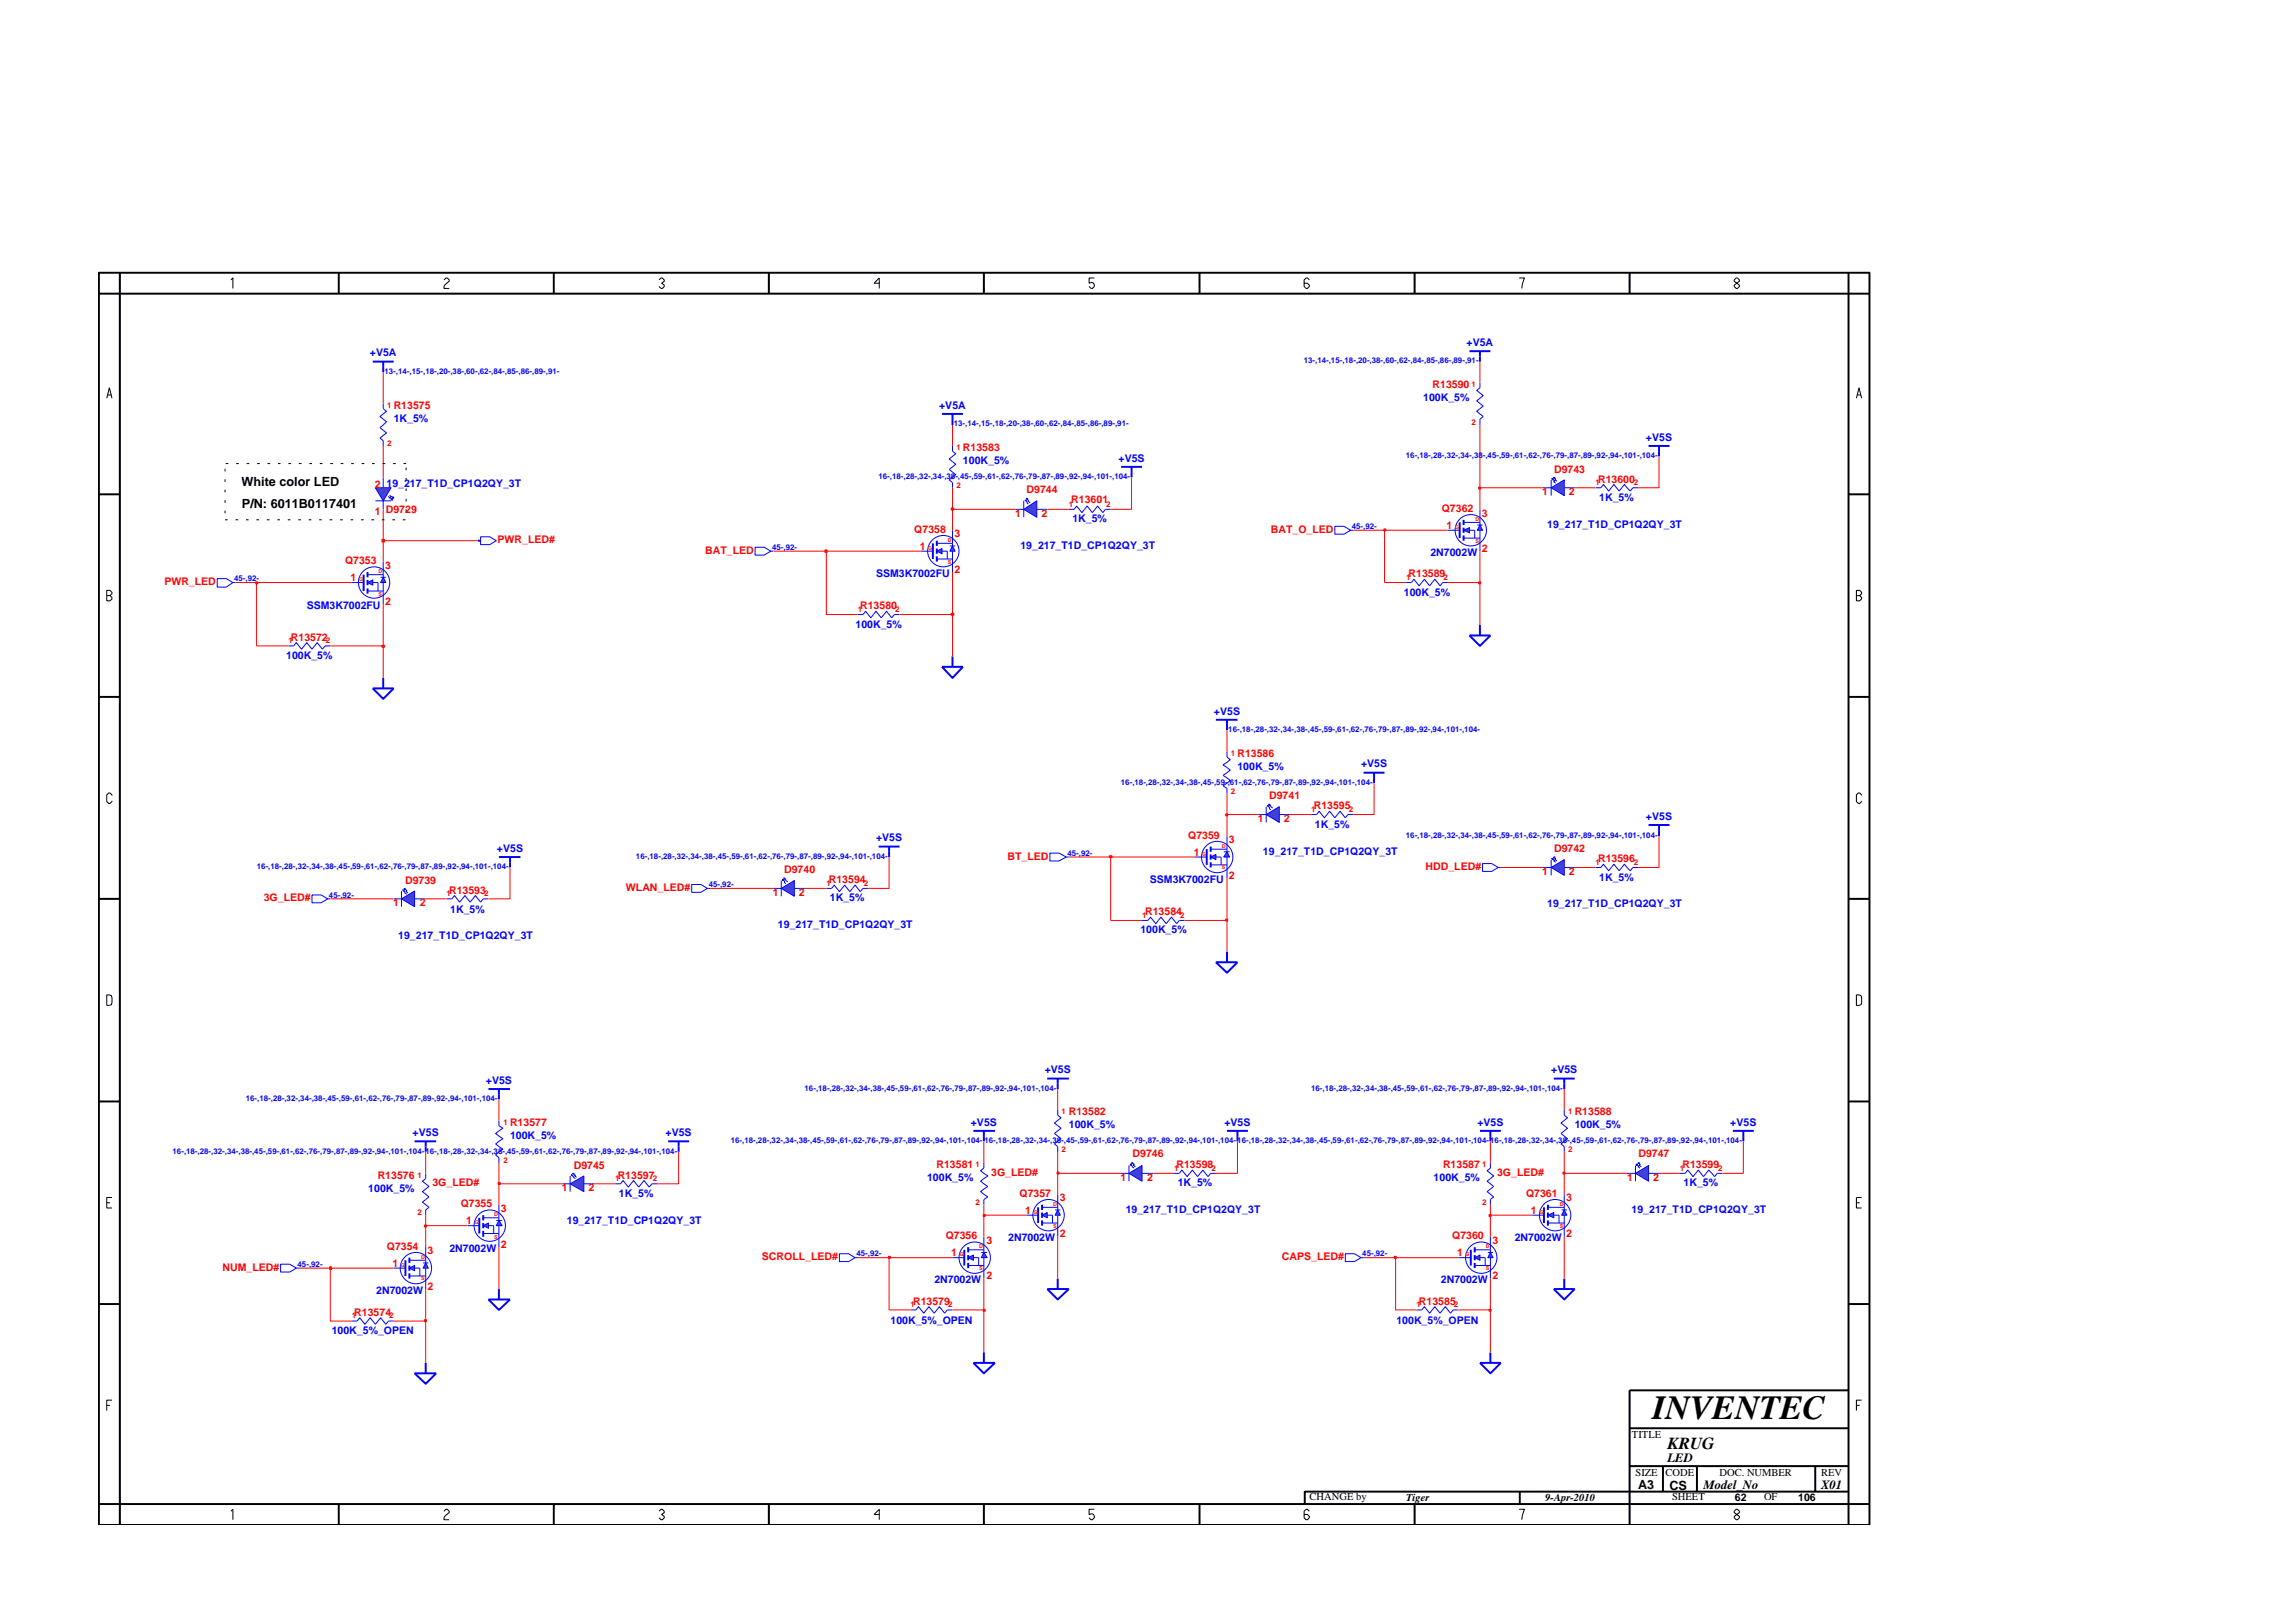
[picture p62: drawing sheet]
<svg xmlns="http://www.w3.org/2000/svg" width="297mm" height="210mm" viewBox="0 0 297 210" stroke-linecap="round" stroke-linejoin="round" font-family="sans-serif">
<defs><g id="words">
<text font-size="4.4" x="214" y="183.8">INVENTEC</text>
<text font-size="2.2" x="216" y="187.6">KRUG</text>
<g font-size="1.6">
<text x="31.3" y="62.9">White color LED</text>
<text x="31.3" y="65.8">P/N: 6011B0117401</text>
<text x="216" y="189.4">LED</text>
<text x="212.2" y="192.9">A3</text>
<text x="216.3" y="193">CS</text>
<text x="220.7" y="192.9">Model_No</text>
<text x="235.9" y="192.9">X01</text>
</g>
<g font-size="1.4" fill="#00f">
<text x="47.9" y="46.2">+V5A</text>
<text x="190" y="44.8">+V5A</text>
<text x="121.7" y="52.9">+V5A</text>
<text x="184.4" y="51.9">100K_5%</text>
<text x="51" y="54.6">1K_5%</text>
<text x="144.9" y="59.8">+V5S</text>
<text x="213.2" y="57.1">+V5S</text>
<text x="50.1" y="63.1">19_217_T1D_CP1Q2QY_3T</text>
<text x="124.7" y="60.1">100K_5%</text>
<text x="207.2" y="64.9">1K_5%</text>
<text x="132.2" y="71.1">19_217_T1D_CP1Q2QY_3T</text>
<text x="138.9" y="67.7">1K_5%</text>
<text x="185.3" y="72">2N7002W</text>
<text x="200.4" y="68.4">19_217_T1D_CP1Q2QY_3T</text>
<text x="113.5" y="74.7">SSM3K7002FU</text>
<text x="181.9" y="77.2">100K_5%</text>
<text x="39.7" y="78.9">SSM3K7002FU</text>
<text x="110.8" y="81.3">100K_5%</text>
<text x="37.1" y="85.4">100K_5%</text>
<text x="157.3" y="92.6">+V5S</text>
<text x="160.3" y="99.8">100K_5%</text>
<text x="176.3" y="99.4">+V5S</text>
<text x="170.3" y="107.2">1K_5%</text>
<text x="213.2" y="106.2">+V5S</text>
<text x="64.4" y="110.3">+V5S</text>
<text x="113.5" y="109">+V5S</text>
<text x="163.6" y="110.8">19_217_T1D_CP1Q2QY_3T</text>
<text x="58.3" y="118.2">1K_5%</text>
<text x="107.5" y="116.8">1K_5%</text>
<text x="149" y="114.3">SSM3K7002FU</text>
<text x="200.4" y="117.5">19_217_T1D_CP1Q2QY_3T</text>
<text x="207.2" y="114.1">1K_5%</text>
<text x="51.6" y="121.7">19_217_T1D_CP1Q2QY_3T</text>
<text x="100.8" y="120.3">19_217_T1D_CP1Q2QY_3T</text>
<text x="147.7" y="120.9">100K_5%</text>
<text x="62.9" y="140.4">+V5S</text>
<text x="135.3" y="139.1">+V5S</text>
<text x="200.9" y="139.1">+V5S</text>
<text x="53.5" y="147.2">+V5S</text>
<text x="66.1" y="147.5">100K_5%</text>
<text x="86.2" y="147.2">+V5S</text>
<text x="125.8" y="145.8">+V5S</text>
<text x="138.5" y="146.2">100K_5%</text>
<text x="158.6" y="145.8">+V5S</text>
<text x="191.4" y="145.8">+V5S</text>
<text x="204" y="146.2">100K_5%</text>
<text x="224.1" y="145.8">+V5S</text>
<text x="47.7" y="154.4">100K_5%</text>
<text x="80.2" y="155.1">1K_5%</text>
<text x="120.1" y="153">100K_5%</text>
<text x="152.6" y="153.7">1K_5%</text>
<text x="185.7" y="153">100K_5%</text>
<text x="218.1" y="153.7">1K_5%</text>
<text x="73.4" y="158.5">19_217_T1D_CP1Q2QY_3T</text>
<text x="130.6" y="160.8">2N7002W</text>
<text x="145.8" y="157.2">19_217_T1D_CP1Q2QY_3T</text>
<text x="196.2" y="160.8">2N7002W</text>
<text x="211.4" y="157.2">19_217_T1D_CP1Q2QY_3T</text>
<text x="48.7" y="167.6">2N7002W</text>
<text x="58.2" y="162.2">2N7002W</text>
<text x="121" y="166.2">2N7002W</text>
<text x="186.7" y="166.2">2N7002W</text>
<text x="43" y="172.8">100K_5%_OPEN</text>
<text x="115.4" y="171.5">100K_5%_OPEN</text>
<text x="180.9" y="171.5">100K_5%_OPEN</text>
</g>
<g font-size="1.4" fill="#f00">
<text x="51" y="52.9">R13575</text>
<text x="185.6" y="50.2">R13590</text>
<text x="124.7" y="58.4">R13583</text>
<text x="48.5" y="63.2">2</text>
<text x="133" y="63.9">D9744</text>
<text x="138.8" y="65.2">R13601</text>
<text x="199.8" y="64.2">1</text>
<text x="201.3" y="61.2">D9743</text>
<text x="203.2" y="64.2">2</text>
<text x="207" y="62.5">R13600</text>
<text x="48.5" y="66.7">1</text>
<text x="50" y="66.5">D9729</text>
<text x="64.5" y="70.4">PWR_LED#</text>
<text x="91.4" y="71.7">BAT_LED</text>
<text x="118.4" y="69">Q7358</text>
<text x="119.2" y="71.2">1</text>
<text x="123.6" y="69.6">3</text>
<text x="131.5" y="67">1</text>
<text x="134.9" y="67">2</text>
<text x="164.6" y="69">BAT_O_LED</text>
<text x="186.8" y="66.3">Q7362</text>
<text x="187.4" y="68.5">1</text>
<text x="192" y="71.5">2</text>
<text x="192" y="66.9">3</text>
<text x="21.3" y="75.8">PWR_LED</text>
<text x="44.7" y="73.1">Q7353</text>
<text x="45.4" y="75.3">1</text>
<text x="49.9" y="73.7">3</text>
<text x="123.6" y="74.2">2</text>
<text x="182.5" y="74.8">R13589</text>
<text x="37.7" y="83">R13572</text>
<text x="49.9" y="78.3">2</text>
<text x="111.4" y="78.9">R13580</text>
<text x="160.3" y="98.1">R13586</text>
<text x="162.9" y="106.5">1</text>
<text x="164.4" y="103.5">D9741</text>
<text x="166.3" y="106.5">2</text>
<text x="170.2" y="104.8">R13595</text>
<text x="101.6" y="113.1">D9740</text>
<text x="130.5" y="111.4">BT_LED</text>
<text x="153.9" y="108.7">Q7359</text>
<text x="154.6" y="110.9">1</text>
<text x="159.2" y="113.8">2</text>
<text x="159.2" y="109.2">3</text>
<text x="184.7" y="112.7">HDD_LED#</text>
<text x="199.8" y="113.4">1</text>
<text x="201.3" y="110.4">D9742</text>
<text x="203.2" y="113.4">2</text>
<text x="207" y="111.7">R13596</text>
<text x="34.2" y="116.8">3G_LED#</text>
<text x="50.9" y="117.4">1</text>
<text x="52.5" y="114.5">D9739</text>
<text x="54.4" y="117.4">2</text>
<text x="58.2" y="115.8">R13593</text>
<text x="81.1" y="115.4">WLAN_LED#</text>
<text x="100.1" y="116.1">1</text>
<text x="103.5" y="116.1">2</text>
<text x="107.4" y="114.4">R13594</text>
<text x="148.3" y="118.6">R13584</text>
<text x="66.1" y="145.8">R13577</text>
<text x="138.5" y="144.5">R13582</text>
<text x="146.7" y="149.9">D9746</text>
<text x="204" y="144.5">R13588</text>
<text x="212.2" y="149.9">D9747</text>
<text x="48.9" y="152.7">R13576</text>
<text x="56" y="153.7">3G_LED#</text>
<text x="72.8" y="154.3">1</text>
<text x="74.3" y="151.4">D9745</text>
<text x="76.2" y="154.3">2</text>
<text x="80" y="152.7">R13597</text>
<text x="121.3" y="151.3">R13581</text>
<text x="128.4" y="152.3">3G_LED#</text>
<text x="132.1" y="155.1">Q7357</text>
<text x="137.3" y="155.6">3</text>
<text x="145.1" y="153">1</text>
<text x="148.6" y="153">2</text>
<text x="152.4" y="151.3">R13598</text>
<text x="186.9" y="151.3">R13587</text>
<text x="193.9" y="152.3">3G_LED#</text>
<text x="197.7" y="155.1">Q7361</text>
<text x="202.9" y="155.6">3</text>
<text x="210.8" y="153">1</text>
<text x="214.2" y="153">2</text>
<text x="217.9" y="151.3">R13599</text>
<text x="50.1" y="161.9">Q7354</text>
<text x="59.7" y="156.4">Q7355</text>
<text x="60.4" y="158.6">1</text>
<text x="64.9" y="161.7">2</text>
<text x="64.9" y="157">3</text>
<text x="122.5" y="160.6">Q7356</text>
<text x="127.8" y="161.1">3</text>
<text x="132.8" y="157.3">1</text>
<text x="137.3" y="160.3">2</text>
<text x="188.1" y="160.6">Q7360</text>
<text x="193.3" y="161.1">3</text>
<text x="198.3" y="157.3">1</text>
<text x="202.9" y="160.3">2</text>
<text x="28.8" y="164.6">NUM_LED#</text>
<text x="50.8" y="164.1">1</text>
<text x="55.4" y="162.5">3</text>
<text x="55.4" y="167.1">2</text>
<text x="98.7" y="163.3">SCROLL_LED#</text>
<text x="123.2" y="162.8">1</text>
<text x="127.8" y="165.7">2</text>
<text x="166.1" y="163.3">CAPS_LED#</text>
<text x="188.8" y="162.8">1</text>
<text x="193.3" y="165.7">2</text>
<text x="45.9" y="170.5">R13574</text>
<text x="118.3" y="169">R13579</text>
<text x="183.8" y="169">R13585</text>
</g>
<g font-size="1.4">
<text x="211.4" y="186.3">TITLE</text>
<text x="211.9" y="191.2">SIZE</text>
<text x="215.8" y="191.2">CODE</text>
<text x="222.8" y="191.2">DOC. NUMBER</text>
<text x="235.9" y="191.2">REV</text>
<text x="169.6" y="194.3">CHANGE by</text>
<text x="182.1" y="194.5">Tiger</text>
<text x="200.2" y="194.5">9-Apr-2010</text>
<text x="216.6" y="194.3">SHEET</text>
<text x="224.7" y="194.5">62</text>
<text x="228.5" y="194.3">OF</text>
<text x="232.9" y="194.5">106</text>
</g>
<g font-size="1" fill="#00f">
<text x="168.9" y="47.1">13-,14-,15-,18-,20-,38-,60-,62-,84-,85-,86-,89-,91-</text>
<text x="49.8" y="48.4">13-,14-,15-,18-,20-,38-,60-,62-,84-,85-,86-,89-,91-</text>
<text x="123.6" y="55.2">13-,14-,15-,18-,20-,38-,60-,62-,84-,85-,86-,89-,91-</text>
<text x="182.1" y="59.4">16-,18-,28-,32-,34-,38-,45-,59-,61-,62-,76-,79-,87-,89-,92-,94-,101-,104-</text>
<text x="113.8" y="62.1">16-,18-,28-,32-,34-,38-,45-,59-,61-,62-,76-,79-,87-,89-,92-,94-,101-,104-</text>
<text x="100" y="71.2">45-,92-</text>
<text x="175.1" y="68.5">45-,92-</text>
<text x="30.3" y="75.3">45-,92-</text>
<text x="159.1" y="94.8">16-,18-,28-,32-,34-,38-,45-,59-,61-,62-,76-,79-,87-,89-,92-,94-,101-,104-</text>
<text x="145.2" y="101.7">16-,18-,28-,32-,34-,38-,45-,59-,61-,62-,76-,79-,87-,89-,92-,94-,101-,104-</text>
<text x="33.3" y="112.6">16-,18-,28-,32-,34-,38-,45-,59-,61-,62-,76-,79-,87-,89-,92-,94-,101-,104-</text>
<text x="82.4" y="111.3">16-,18-,28-,32-,34-,38-,45-,59-,61-,62-,76-,79-,87-,89-,92-,94-,101-,104-</text>
<text x="138.3" y="110.9">45-,92-</text>
<text x="182.1" y="108.5">16-,18-,28-,32-,34-,38-,45-,59-,61-,62-,76-,79-,87-,89-,92-,94-,101-,104-</text>
<text x="42.6" y="116.3">45-,92-</text>
<text x="91.8" y="114.9">45-,92-</text>
<text x="31.8" y="142.7">16-,18-,28-,32-,34-,38-,45-,59-,61-,62-,76-,79-,87-,89-,92-,94-,101-,104-</text>
<text x="104.2" y="141.3">16-,18-,28-,32-,34-,38-,45-,59-,61-,62-,76-,79-,87-,89-,92-,94-,101-,104-</text>
<text x="169.8" y="141.3">16-,18-,28-,32-,34-,38-,45-,59-,61-,62-,76-,79-,87-,89-,92-,94-,101-,104-</text>
<text x="22.4" y="149.4">16-,18-,28-,32-,34-,38-,45-,59-,61-,62-,76-,79-,87-,89-,92-,94-,101-,104-16-,18-,28-,32-,34-,38-,45-,59-,61-,62-,76-,79-,87-,89-,92-,94-,101-,104-</text>
<text x="94.7" y="148.1">16-,18-,28-,32-,34-,38-,45-,59-,61-,62-,76-,79-,87-,89-,92-,94-,101-,104-</text>
<text x="127.5" y="148.1">16-,18-,28-,32-,34-,38-,45-,59-,61-,62-,76-,79-,87-,89-,92-,94-,101-,104-16-,18-,28-,32-,34-,38-,45-,59-,61-,62-,76-,79-,87-,89-,92-,94-,101-,104-16-,18-,28-,32-,34-,38-,45-,59-,61-,62-,76-,79-,87-,89-,92-,94-,101-,104-</text>
<text x="38.6" y="164.1">45-,92-</text>
<text x="110.9" y="162.8">45-,92-</text>
<text x="176.5" y="162.8">45-,92-</text>
</g>
<g font-size="1" fill="#f00">
<text x="50.2" y="52.8">1</text>
<text x="190.6" y="50.1">1</text>
<text x="50.2" y="57.8">2</text>
<text x="123.9" y="58.3">1</text>
<text x="190.6" y="55.1">2</text>
<text x="123.9" y="63.2">2</text>
<text x="138.5" y="65.6">1</text>
<text x="143.3" y="65.6">2</text>
<text x="206.7" y="62.9">1</text>
<text x="211.6" y="62.9">2</text>
<text x="182.1" y="75.1">1</text>
<text x="187" y="75.1">2</text>
<text x="37.4" y="83.3">1</text>
<text x="42.2" y="83.3">2</text>
<text x="111.1" y="79.3">1</text>
<text x="116" y="79.3">2</text>
<text x="159.5" y="98">1</text>
<text x="159.5" y="102.8">2</text>
<text x="169.9" y="105.2">1</text>
<text x="174.7" y="105.2">2</text>
<text x="206.7" y="112">1</text>
<text x="211.6" y="112">2</text>
<text x="57.9" y="116.1">1</text>
<text x="62.7" y="116.1">2</text>
<text x="107" y="114.8">1</text>
<text x="111.9" y="114.8">2</text>
<text x="147.9" y="118.9">1</text>
<text x="152.9" y="118.9">2</text>
<text x="65.2" y="145.7">1</text>
<text x="137.5" y="144.4">1</text>
<text x="137.5" y="149.2">2</text>
<text x="203.1" y="144.4">1</text>
<text x="203.1" y="149.2">2</text>
<text x="54.1" y="152.6">1</text>
<text x="65.2" y="150.7">2</text>
<text x="79.7" y="153">1</text>
<text x="84.5" y="153">2</text>
<text x="126.4" y="151.2">1</text>
<text x="152.1" y="151.7">1</text>
<text x="156.9" y="151.7">2</text>
<text x="192" y="151.2">1</text>
<text x="217.6" y="151.7">1</text>
<text x="222.6" y="151.7">2</text>
<text x="54.1" y="157.4">2</text>
<text x="126.4" y="156.1">2</text>
<text x="192" y="156.1">2</text>
<text x="45.6" y="170.8">1</text>
<text x="50.4" y="170.8">2</text>
<text x="118" y="169.4">1</text>
<text x="122.8" y="169.4">2</text>
<text x="183.5" y="169.4">1</text>
<text x="188.4" y="169.4">2</text>
</g>
<g font-size=".7" fill="#f00">
<text x="120.3" y="71.2">G</text>
<text x="122.8" y="70.2">D</text>
<text x="188.5" y="68.5">G</text>
<text x="191.1" y="67.5">D</text>
<text x="191.1" y="70.3">S</text>
<text x="46.5" y="75.3">G</text>
<text x="49.1" y="74.3">D</text>
<text x="49.1" y="77.2">S</text>
<text x="122.8" y="73">S</text>
<text x="155.7" y="110.8">G</text>
<text x="158.3" y="109.8">D</text>
<text x="158.3" y="112.6">S</text>
<text x="61.5" y="158.6">G</text>
<text x="64" y="160.5">S</text>
<text x="64" y="157.6">D</text>
<text x="126.9" y="161.7">D</text>
<text x="133.9" y="157.2">G</text>
<text x="136.4" y="156.2">D</text>
<text x="136.4" y="159">S</text>
<text x="192.5" y="161.7">D</text>
<text x="199.4" y="157.2">G</text>
<text x="202" y="156.2">D</text>
<text x="202" y="159">S</text>
<text x="51.9" y="164.1">G</text>
<text x="54.6" y="163.1">D</text>
<text x="54.6" y="165.9">S</text>
<text x="124.3" y="162.8">G</text>
<text x="126.9" y="164.5">S</text>
<text x="189.9" y="162.8">G</text>
<text x="192.5" y="164.5">S</text>
</g>
</g></defs>
<path d="M169.9 105.5h.6l.4-.4 .7 .8 .6-.8 .7 .8 .7-.8 .7 .8 .3-.4h.7M51 164.3h1.5" fill="none" stroke="#00f" stroke-width=".13"/>
<path d="M190.4 82.3h2.7l-1.4 1.4zM191.7 81v1.3M176.6 100.1h2.8M178 100.1v1.4M52.5 163.3v2" fill="none" stroke="#00f" stroke-width=".25"/>
<path d="M55.1 163.6l.4 .7h-.7z" fill="#3c3cc8"/>
<path d="M54.8 163.6h.7M55.1 163.6l.4 .7h-.7z" fill="none" stroke="#00f" stroke-width=".13"/>
<path d="M53 164.3l.7-.4v.7z" fill="#3c3cc8"/>
<g fill="none" stroke="#00f" stroke-width=".13">
<path d="M131.6 66h1M132.6 64.9v2.1M134.3 66h1.4M45.6 171.1h.7l.3-.4 .7 .9 .6-.9 .7 .9 .7-.9 .7 .9 .3-.5h.7M53 164.3l.7-.4v.7zM53 165.3h2.1M53 163.3h2.1M53.7 164.3h.7v1M55.1 161.6v2M55.1 164.3v2.7"/>
<circle cx="53.9" cy="164.3" r="2.03"/>
</g>
<path d="M145.2 60.5h2.7M146.6 60.5v1.3M158.9 146.5h2.8M160.3 146.5v1.4M53 162.9v.7M53 163.9v.7M53 165v.6M53.7 177.9h2.8l-1.4 1.4zM55.1 176.6v1.3" fill="none" stroke="#00f" stroke-width=".25"/>
<path d="M132.6 66l1.7-1.1v2.1z" fill="#3c3cc8"/>
<path d="M132.6 66l1.7-1.1v2.1z" fill="none" stroke="#00f" stroke-width=".13"/>
<path d="M132.8 64.8h.2l-.1 .1z" fill="#3c3cc8"/>
<path d="M132.8 64.8h.2l-.1 .1zM132.8 64.8l.2 .2v.1l.2 .2" fill="none" stroke="#00f" stroke-width=".13"/>
<path d="M133 64.5l.1 .1-.1 .1z" fill="#3c3cc8"/>
<path d="M133 64.5l.1 .1-.1 .1zM133 64.5l.2 .3v.2l.3 .1M72.8 153.4h1.1M73.9 152.3v2.1M75.6 153.4h1.4" fill="none" stroke="#00f" stroke-width=".13"/>
<path d="M73.9 153.4l1.7-1.1v2.1z" fill="#3c3cc8"/>
<path d="M73.9 153.4l1.7-1.1v2.1z" fill="none" stroke="#00f" stroke-width=".13"/>
<path d="M74 152.2l.2 .1h-.1z" fill="#3c3cc8"/>
<path d="M74 152.2l.2 .1h-.1zM74 152.2l.5 .5" fill="none" stroke="#00f" stroke-width=".13"/>
<path d="M74.2 152h.2l-.1 .1z" fill="#3c3cc8"/>
<path d="M45.6 75.5h1.5M74.2 152h.2l-.1 .1zM74.2 152l.5 .5M36.4 163.8h1.1l.9 .5-.9 .5h-1.1zM38.4 164.3h.3" fill="none" stroke="#00f" stroke-width=".13"/>
<path d="M47.1 74.5v2.1M201.3 139.7h2.7M202.6 139.7v1.4M53.7 147.9h2.8M55.1 147.9v1.3M63.3 168.3h2.8l-1.5 1.4zM64.6 167v1.3" fill="none" stroke="#00f" stroke-width=".25"/>
<path d="M49.6 74.8l.4 .7h-.7z" fill="#3c3cc8"/>
<path d="M49.3 74.8h.7M49.6 74.8l.4 .7h-.7z" fill="none" stroke="#00f" stroke-width=".13"/>
<path d="M47.6 75.5l.7-.4v.7z" fill="#3c3cc8"/>
<g fill="none" stroke="#00f" stroke-width=".13">
<path d="M47.6 75.5l.7-.4v.7zM47.6 76.6h2M47.6 74.5h2M48.3 75.5h.7v1.1M49.6 72.8v2M49.6 75.5v2.8M62.3 69.5h1.1l.9 .5-.9 .6h-1.1zM111.1 79.6h.7l.3-.4 .7 .8 .7-.8 .7 .8 .6-.8 .7 .8 .4-.4h.6M206.7 112.4h.7l.3-.4 .7 .8 .7-.8 .6 .8 .7-.8 .8 .8 .3-.4h.7M127.5 150.7v.6l-.5 .4 1 .6-1 .7 1 .7-1 .7 1 .7-.5 .3v.7M152.1 152h.7l.3-.4 .7 .8 .7-.8 .6 .8 .7-.8 .7 .8 .3-.4h.7M108.7 162.4h1.2l.9 .5-.9 .5h-1.2z"/>
<path d="M110.8 162.9h.3M118 169.7h.6l.4-.4 .7 .8 .6-.8 .7 .8 .7-.8 .7 .8 .3-.4h.7M188.9 162.9h1.6"/>
<circle cx="48.5" cy="75.5" r="2.03"/>
</g>
<g fill="none" stroke="#00f" stroke-width=".25">
<path d="M47.6 74.1v.7M47.6 75.1v.7M47.6 76.2v.7M61.9 70h.4M48.3 89.2h2.7l-1.4 1.3zM49.6 87.8v1.4M122 86.4h2.7l-1.3 1.4zM123.4 85v1.4M135.7 139.7h2.8M137 139.7v1.4M126.1 146.5h2.8M127.5 146.5v1.4"/>
<path d="M135.7 167h2.8l-1.5 1.3zM137 165.6v1.4M190.5 161.9v2"/>
</g>
<path d="M193.1 162.2l.3 .7h-.7z" fill="#3c3cc8"/>
<path d="M192.7 162.2h.7M193.1 162.2l.3 .7h-.7z" fill="none" stroke="#00f" stroke-width=".13"/>
<path d="M191 162.9l.7-.3v.7z" fill="#3c3cc8"/>
<g fill="none" stroke="#00f" stroke-width=".13">
<path d="M48.6 64.9h2.1M49.6 61.8v1.4M49.6 64.9v1.1M172.9 68.2h1.2l.8 .5-.8 .5h-1.2zM174.9 68.7h.4M136 110.5h1.2l.9 .5-.9 .5h-1.2zM138.1 111h.4M192.1 111.9h1.1l.9 .5-.9 .5h-1.1zM194.1 112.4h.3M79.7 153.4h.7l.3-.5 .7 .9 .7-.9 .6 .9 .7-.9 .7 .9 .3-.4h.7M174.3 162.4h1.2l.8 .5-.8 .5h-1.2zM176.3 162.9h.3"/>
<path d="M183.5 169.7h.7l.3-.4 .7 .8 .7-.8 .6 .8 .7-.8 .7 .8 .3-.4h.7M191 162.9l.7-.3v.7zM191 163.9h2.1M191 161.9h2.1M191.7 162.9h.7v1M193.1 160.2v2M193.1 162.9v2.7"/>
<circle cx="191.9" cy="162.9" r="2.03"/>
</g>
<path d="M157.5 124.7h2.8l-1.4 1.3zM158.9 123.3v1.4M191 161.6v.6M191 162.6v.7M191 163.6v.7M191.7 176.6h2.7l-1.3 1.3zM193.1 175.2v1.4" fill="none" stroke="#00f" stroke-width=".25"/>
<path d="M48.6 63.2h2.1l-1.1 1.7z" fill="#3c3cc8"/>
<path d="M48.6 63.2h2.1l-1.1 1.7z" fill="none" stroke="#00f" stroke-width=".13"/>
<path d="M50.7 64.6l.1 .2-.1-.1z" fill="#3c3cc8"/>
<path d="M50.3 64.3l.5 .5M50.7 64.6l.1 .2-.1-.1z" fill="none" stroke="#00f" stroke-width=".13"/>
<path d="M51 64.4v.1h-.2z" fill="#3c3cc8"/>
<path d="M191.7 49.6v.6l-.4 .4 .8 .7-.8 .6 .8 .7-.8 .7 .8 .7-.4 .3v.8M50.5 64.1l.2 .3v-.1l.3 .2M51 64.4v.1h-.2zM198.5 157.4h1.5" fill="none" stroke="#00f" stroke-width=".13"/>
<path d="M200 156.4v2" fill="none" stroke="#00f" stroke-width=".25"/>
<path d="M202.6 156.7l.4 .7h-.7z" fill="#3c3cc8"/>
<path d="M202.3 156.7h.7M202.6 156.7l.4 .7h-.7z" fill="none" stroke="#00f" stroke-width=".13"/>
<path d="M200.5 157.4l.8-.3v.7z" fill="#3c3cc8"/>
<g fill="none" stroke="#00f" stroke-width=".13">
<path d="M100.2 115.1h1M101.2 114.1v2M102.9 115.1h1.4M193.1 150.7v.6l-.5 .4 .9 .6-.9 .7 .9 .7-.9 .7 .9 .7-.4 .3v.7M200.5 157.4l.8-.3v.7zM200.5 158.4h2.1M200.5 156.4h2.1M201.3 157.4h.7v1M202.6 154.7v2M202.6 157.4v2.8"/>
<circle cx="201.5" cy="157.4" r="2.03"/>
</g>
<path d="M200.5 156.1v.6M200.5 157.1v.7M200.5 158.1v.7" fill="none" stroke="#00f" stroke-width=".25"/>
<path d="M101.2 115.1l1.7-1v2z" fill="#3c3cc8"/>
<path d="M101.2 115.1l1.7-1v2z" fill="none" stroke="#00f" stroke-width=".13"/>
<path d="M101.4 113.9l.1 .1-.1 .1z" fill="#3c3cc8"/>
<path d="M101.4 113.9l.1 .1-.1 .1zM101.4 113.9l.4 .6" fill="none" stroke="#00f" stroke-width=".13"/>
<path d="M101.5 113.7l.2 .1-.1 .1z" fill="#3c3cc8"/>
<path d="M101.5 113.7l.2 .1-.1 .1zM101.5 113.7l.6 .5M163 105.5h1M164 104.5v2M165.7 105.5h1.4" fill="none" stroke="#00f" stroke-width=".13"/>
<path d="M164 105.5l1.7-1v2z" fill="#3c3cc8"/>
<path d="M164 105.5l1.7-1v2z" fill="none" stroke="#00f" stroke-width=".13"/>
<path d="M164.2 104.3l.2 .1-.1 .1z" fill="#3c3cc8"/>
<path d="M164.2 104.3l.2 .1-.1 .1zM164.2 104.3l.4 .6" fill="none" stroke="#00f" stroke-width=".13"/>
<path d="M164.4 104.2l.1 .1z" fill="#3c3cc8"/>
<path d="M182.1 75.5h.7l.4-.5 .6 .9 .7-.9 .7 .9 .7-.9 .6 .9 .4-.4h.7M40.4 115.9h1.2l.8 .5-.8 .6h-1.2zM42.4 116.4h.4M154.8 111h1.5M164.4 104.2l.1 .1zM164.4 104.2l.5 .5M202.6 143.8v.7l.5 .3-.9 .7 .9 .7-.9 .6 .9 .7-.9 .7 .4 .3v.7M217.6 152h.7l.3-.4 .7 .8 .7-.8 .7 .8 .6-.8 .8 .8 .3-.4h.7" fill="none" stroke="#00f" stroke-width=".13"/>
<path d="M190.4 45.5h2.7M191.7 45.5v1.3M156.3 110v2" fill="none" stroke="#00f" stroke-width=".25"/>
<path d="M158.9 110.3l.4 .7h-.8z" fill="#3c3cc8"/>
<path d="M158.5 110.3h.8M158.9 110.3l.4 .7h-.8z" fill="none" stroke="#00f" stroke-width=".13"/>
<path d="M156.8 111l.7-.3v.7z" fill="#3c3cc8"/>
<g fill="none" stroke="#00f" stroke-width=".13">
<path d="M187.6 68.7h1.5M57.9 116.4h.6l.4-.4 .6 .9 .7-.9 .7 .9 .7-.9 .7 .9 .3-.5h.7M156.8 111l.7-.3v.7zM156.8 112h2.1M156.8 110h2.1M157.5 111h.7v1M158.9 108.3v2M158.9 111v2.7"/>
<circle cx="157.7" cy="111" r="2.03"/>
</g>
<path d="M189.1 67.7v2M156.8 109.7v.6M156.8 110.7v.7M156.8 111.7v.7" fill="none" stroke="#00f" stroke-width=".25"/>
<path d="M191.7 68l.4 .7h-.7z" fill="#3c3cc8"/>
<path d="M191.4 68h.7M191.7 68l.4 .7h-.7z" fill="none" stroke="#00f" stroke-width=".13"/>
<path d="M189.6 68.7l.8-.3v.6z" fill="#3c3cc8"/>
<g fill="none" stroke="#00f" stroke-width=".13">
<path d="M189.6 68.7l.8-.3v.6zM189.6 69.7h2.1M189.6 67.7h2.1M190.4 68.7h.6v1M191.7 66v2M191.7 68.7v2.7M199.8 112.4h1.1M200.9 111.4v2M202.6 112.4h1.4"/>
<circle cx="190.5" cy="68.7" r="2.03"/>
</g>
<path d="M213.6 57.8h2.7M214.9 57.8v1.3M189.6 67.3v.7M189.6 68.4v.6M189.6 69.4v.6M224.5 146.5h2.7M225.8 146.5v1.4" fill="none" stroke="#00f" stroke-width=".25"/>
<path d="M200.9 112.4l1.7-1v2z" fill="#3c3cc8"/>
<path d="M200.9 112.4l1.7-1v2z" fill="none" stroke="#00f" stroke-width=".13"/>
<path d="M201 111.2l.2 .1-.1 .1z" fill="#3c3cc8"/>
<path d="M201 111.2l.2 .1-.1 .1zM201 111.2l.5 .5" fill="none" stroke="#00f" stroke-width=".13"/>
<path d="M201.3 111h.2l-.2 .2z" fill="#3c3cc8"/>
<path d="M199.8 63.2h1.1M200.9 62.2v2M202.6 63.2h1.4M201.3 111h.2l-.2 .2zM201.3 111l.2 .3v.1l.2 .1" fill="none" stroke="#00f" stroke-width=".13"/>
<path d="M200.9 63.2l1.7-1v2z" fill="#3c3cc8"/>
<path d="M200.9 63.2l1.7-1v2z" fill="none" stroke="#00f" stroke-width=".13"/>
<path d="M201 62l.2 .1-.1 .1z" fill="#3c3cc8"/>
<path d="M201 62l.2 .1-.1 .1zM201 62l.4 .3-.1 .1 .2 .2" fill="none" stroke="#00f" stroke-width=".13"/>
<path d="M201.3 61.8l.2 .1-.2 .1z" fill="#3c3cc8"/>
<path d="M138.5 66h.6l.4-.4 .7 .8 .6-.8 .7 .8 .7-.8 .7 .8 .3-.4h.7M201.3 61.8l.2 .1-.2 .1zM201.3 61.8l.2 .3v.1l.2 .1M206.7 63.2h.7l.3-.4 .7 .8 .7-.8 .6 .8 .7-.8 .8 .8 .3-.4h.7M158.9 97.4v.7l.5 .3-1 .7 1 .7-1 .6 1 .7-1 .7 .5 .3v.7M51 116.4h1M52 115.4v2.1M53.7 116.4h1.4M147.9 119.2h.8l.3-.4 .7 .9 .7-.9 .7 .9 .7-.9 .6 .9 .4-.5h.6" fill="none" stroke="#00f" stroke-width=".13"/>
<path d="M213.6 106.9h2.7M214.9 106.9v1.4M86.6 147.9h2.7M87.9 147.9v1.3M191.7 146.5h2.7M193.1 146.5v1.4M201.3 167h2.7l-1.4 1.3zM202.6 165.6v1.4" fill="none" stroke="#00f" stroke-width=".25"/>
<path d="M52 116.4l1.7-1v2.1z" fill="#3c3cc8"/>
<path d="M52 116.4l1.7-1v2.1z" fill="none" stroke="#00f" stroke-width=".13"/>
<path d="M52.2 115.3h.2l-.1 .1z" fill="#3c3cc8"/>
<path d="M52.2 115.3h.2l-.1 .1zM52.2 115.3l.5 .6" fill="none" stroke="#00f" stroke-width=".13"/>
<path d="M52.4 115.1l.1 .1-.1 .1z" fill="#3c3cc8"/>
<path d="M52.4 115.1l.1 .1-.1 .1zM52.4 115.1l.3 .2-.1 .2 .3 .2M145.2 152h1M146.2 151v2M147.9 152h1.5" fill="none" stroke="#00f" stroke-width=".13"/>
<path d="M113.8 109.7h2.7M115.2 109.7v1.3" fill="none" stroke="#00f" stroke-width=".25"/>
<path d="M146.2 152l1.7-1v2z" fill="#3c3cc8"/>
<path d="M146.2 152l1.7-1v2z" fill="none" stroke="#00f" stroke-width=".13"/>
<path d="M146.4 150.8h.2l-.1 .2z" fill="#3c3cc8"/>
<path d="M146.4 150.8h.2l-.1 .2zM146.4 150.8l.5 .5" fill="none" stroke="#00f" stroke-width=".13"/>
<path d="M146.6 150.7h.2h-.1z" fill="#3c3cc8"/>
<path d="M146.6 150.7h.2h-.1zM146.6 150.7l.3 .1-.1 .2 .3 .2M210.8 152h1.1M211.9 151v2M213.6 152h1.3" fill="none" stroke="#00f" stroke-width=".13"/>
<path d="M211.9 152l1.7-1v2z" fill="#3c3cc8"/>
<path d="M211.9 152l1.7-1v2z" fill="none" stroke="#00f" stroke-width=".13"/>
<path d="M211.9 150.8h.2l-.1 .2z" fill="#3c3cc8"/>
<path d="M211.9 150.8h.2l-.1 .2zM211.9 150.8l.6 .5" fill="none" stroke="#00f" stroke-width=".13"/>
<path d="M212.2 150.7h.2h-.2z" fill="#3c3cc8"/>
<path d="M49.6 52.3v.6l.5 .4-.9 .7 .9 .6-.9 .8 .9 .7-.9 .7 .4 .3v.7M60.6 158.8h1.5M212.2 150.7h.2h-.2zM212.2 150.7l.3 .1-.1 .2 .2 .2" fill="none" stroke="#00f" stroke-width=".13"/>
<path d="M48.3 46.8h2.7M49.6 46.8v1.4M62.1 157.8v2" fill="none" stroke="#00f" stroke-width=".25"/>
<path d="M64.6 158.1l.5 .7h-.8z" fill="#3c3cc8"/>
<path d="M64.3 158.1h.8M64.6 158.1l.5 .7h-.8z" fill="none" stroke="#00f" stroke-width=".13"/>
<path d="M62.6 158.8l.7-.4v.7z" fill="#3c3cc8"/>
<g fill="none" stroke="#00f" stroke-width=".13">
<path d="M28.1 75h1.2l.9 .5-.9 .6h-1.2zM30.2 75.5h.3M97.8 70.9h1.2l.9 .5-.9 .5h-1.2zM99.9 71.4h.3M119.3 71.4h1.5M37.4 83.7h.6l.4-.4 .7 .8 .6-.8 .7 .8 .7-.8 .7 .8 .3-.4h.7M55.1 152v.7l-.4 .3 .9 .7-.9 .7 .9 .7-.9 .6 .9 .7-.5 .3v.7M62.6 158.8l.7-.4v.7zM62.6 159.8h2M62.6 157.8h2M63.3 158.8h.7v1M64.6 145.1v.7l.5 .4-.9 .6 .9 .7-.9 .7 .9 .7-.9 .7 .4 .4v.7"/>
<path d="M64.6 156.1v2M64.6 158.8v2.8"/>
<circle cx="63.4" cy="158.8" r="2.03"/>
</g>
<path d="M122 53.6h2.7M123.4 53.6v1.5M120.8 70.4v2M62.6 157.4v.7M62.6 158.4v.7M62.6 159.5v.7M63.3 141.1h2.8M64.6 141.1v1.3" fill="none" stroke="#00f" stroke-width=".25"/>
<path d="M123.4 70.7l.3 .7h-.7z" fill="#3c3cc8"/>
<path d="M123 70.7h.7M123.4 70.7l.3 .7h-.7z" fill="none" stroke="#00f" stroke-width=".13"/>
<path d="M121.4 71.4l.6-.3v.6z" fill="#3c3cc8"/>
<g fill="none" stroke="#00f" stroke-width=".13">
<path d="M123.4 57.8v.6l.4 .4-.8 .7 .8 .6-.8 .7 .8 .7-.8 .7 .4 .3v.7M121.4 71.4l.6-.3v.6zM121.4 72.4h2M121.4 70.4h2M122 71.4h.7v1M123.4 68.7v2M123.4 71.4v2.7M123.4 162.9h1.5"/>
<circle cx="122.2" cy="71.4" r="2.03"/>
</g>
<path d="M121.4 70v.7M121.4 71.1v.6M121.4 72.1v.7M124.9 161.9v2" fill="none" stroke="#00f" stroke-width=".25"/>
<path d="M127.5 162.2l.4 .7h-.8z" fill="#3c3cc8"/>
<path d="M127.1 162.2h.8M127.5 162.2l.4 .7h-.8z" fill="none" stroke="#00f" stroke-width=".13"/>
<path d="M125.4 162.9l.7-.3v.7z" fill="#3c3cc8"/>
<g fill="none" stroke="#00f" stroke-width=".13">
<path d="M133 157.4h1.5M125.4 162.9l.7-.3v.7zM125.4 163.9h2.1M125.4 161.9h2.1M126.1 162.9h.7v1M127.5 160.2v2M127.5 162.9v2.7"/>
<circle cx="126.3" cy="162.9" r="2.03"/>
</g>
<path d="M134.5 156.4v2M125.4 161.6v.6M125.4 162.6v.7M125.4 163.6v.7" fill="none" stroke="#00f" stroke-width=".25"/>
<path d="M137 156.7l.4 .7h-.7z" fill="#3c3cc8"/>
<path d="M136.7 156.7h.7M137 156.7l.4 .7h-.7z" fill="none" stroke="#00f" stroke-width=".13"/>
<path d="M135 157.4l.7-.3v.7z" fill="#3c3cc8"/>
<g fill="none" stroke="#00f" stroke-width=".13">
<path d="M89.6 114.6h1.2l.8 .5-.8 .5h-1.2zM91.6 115.1h.4M107 115.1h.7l.4-.4 .6 .8 .7-.8 .7 .8 .7-.8 .6 .8 .4-.4h.7M135 157.4l.7-.3v.7zM135 158.4h2M135 156.4h2M135.7 157.4h.6v1M137 143.8v.7l.4 .3-.8 .7 .8 .7-.8 .6 .8 .7-.8 .7 .4 .3v.7M137 154.7v2M137 157.4v2.8"/>
<circle cx="135.8" cy="157.4" r="2.03"/>
</g>
<path d="M157.5 93.2h2.8M158.9 93.2v1.4M64.6 111h2.8M66.1 111v1.4M135 156.1v.6M135 157.1v.7M135 158.1v.7M126.1 176.6h2.8l-1.4 1.3zM127.5 175.2v1.4" fill="none" stroke="#00f" stroke-width=".25"/>
<path d="M42.8 164.3v6.8h2.8M51 171.1h4.1v5.5M127.5 169.7v5.5M193.1 169.7v5.5" fill="none" stroke="#f00" stroke-width=".13"/>
<path d="M55 171h.2v.2h-.2z" fill="#8e2323"/>
<path d="M55 171h.2v.2h-.2zM55.1 167v4.1M115.2 162.9v6.8h2.8M123.4 169.7h4.1" fill="none" stroke="#f00" stroke-width=".13"/>
<path d="M127.4 169.6h.2v.3h-.2z" fill-rule="evenodd" fill="#8e2323"/>
<path d="M127.4 169.6h.2v.3h-.2zM127.5 165.6v4.1M180.8 162.9v6.8h2.7M188.9 169.7h4.2" fill="none" stroke="#f00" stroke-width=".13"/>
<path d="M192.9 169.6h.3v.3h-.3z" fill-rule="evenodd" fill="#8e2323"/>
<path d="M38.7 164.3h4.1M64.6 161.6v5.4M137 160.2v5.4M192.9 169.6h.3v.3h-.3zM193.1 165.6v4.1M202.6 160.2v5.4" fill="none" stroke="#f00" stroke-width=".13"/>
<path d="M42.7 164.1h.3v.4h-.3z" fill="#8e2323"/>
<path d="M42.7 164.1h.3v.4h-.3zM42.8 164.3h8.2M111.1 162.9h4.1" fill="none" stroke="#f00" stroke-width=".13"/>
<path d="M115.1 162.8h.2v.2h-.2z" fill-rule="evenodd" fill="#8e2323"/>
<path d="M115.1 162.8h.2v.2h-.2zM115.2 162.9h8.2M176.6 162.9h4.2" fill="none" stroke="#f00" stroke-width=".13"/>
<path d="M180.6 162.8h.3v.2h-.3z" fill-rule="evenodd" fill="#8e2323"/>
<path d="M55.1 158.8v2.8M127.5 157.4v2.8M193.1 157.4v2.8M180.6 162.8h.3v.2h-.3zM180.8 162.9h8.1" fill="none" stroke="#f00" stroke-width=".13"/>
<path d="M55 158.7h.2v.2h-.2z" fill-rule="evenodd" fill="#8e2323"/>
<path d="M55 158.7h.2v.2h-.2zM55.1 157.4v1.4h5.5" fill="none" stroke="#f00" stroke-width=".13"/>
<path d="M127.4 157.3h.2v.3h-.2z" fill="#8e2323"/>
<path d="M127.4 157.3h.2v.3h-.2zM127.5 156.1v1.3h5.5" fill="none" stroke="#f00" stroke-width=".13"/>
<path d="M192.9 157.3h.3v.3h-.3z" fill="#8e2323"/>
<path d="M64.6 153.4v2.7M137 152v2.7M192.9 157.3h.3v.3h-.3zM193.1 156.1v1.3h5.4M202.6 152v2.7" fill="none" stroke="#f00" stroke-width=".13"/>
<path d="M64.5 153.2h.3v.2h-.3z" fill-rule="evenodd" fill="#8e2323"/>
<path d="M55.1 149.2v2.8M64.5 153.2h.3v.2h-.3zM64.6 150.7v2.7h8.2M77 153.4h2.7M87.9 149.2v4.2h-2.8" fill="none" stroke="#f00" stroke-width=".13"/>
<path d="M136.9 151.8h.3v.3h-.3z" fill="#8e2323"/>
<path d="M136.9 151.8h.3v.3h-.3zM137 149.2v2.8h8.2M149.4 152h2.7M160.3 147.9v4.1h-2.8" fill="none" stroke="#f00" stroke-width=".13"/>
<path d="M202.5 151.8h.2v.3h-.2z" fill="#8e2323"/>
<path d="M143.9 111v8.2h4M153.4 119.2h5.5v4.1M64.6 142.4v2.7M127.5 147.9v2.8M137 141.1v2.7M193.1 147.9v2.8M202.5 151.8h.2v.3h-.2zM202.6 141.1v2.7M202.6 149.2v2.8h8.2M214.9 152h2.7M225.8 147.9v4.1h-2.7" fill="none" stroke="#f00" stroke-width=".13"/>
<path d="M158.8 119.1h.2v.2h-.2z" fill-rule="evenodd" fill="#8e2323"/>
<path d="M42.8 116.4h8.2M55.1 116.4h2.8M66.1 112.4v4h-2.8M92 115.1h8.2M104.3 115.1h2.7M115.2 111v4.1h-2.7M138.5 111h5.4M158.8 119.1h.2v.2h-.2zM158.9 113.7v5.5M194.4 112.4h5.4M204 112.4h2.7M214.9 108.3v4.1h-2.7" fill="none" stroke="#f00" stroke-width=".13"/>
<path d="M143.7 110.9h.3v.2h-.3z" fill-rule="evenodd" fill="#8e2323"/>
<path d="M143.7 110.9h.3v.2h-.3zM143.9 111h10.9M158.9 105.5v2.8" fill="none" stroke="#f00" stroke-width=".13"/>
<path d="M158.8 105.4h.2v.3h-.2z" fill-rule="evenodd" fill="#8e2323"/>
<path d="M33.2 75.5v8.2h4.2M123.4 79.6v5.4M42.8 83.7h6.8v4.1M158.9 94.6v2.8M158.8 105.4h.2v.3h-.2zM158.9 102.8v2.7h4.1M167.1 105.5h2.8M178 101.5v4h-2.7" fill="none" stroke="#f00" stroke-width=".13"/>
<path d="M49.5 83.6h.3v.2h-.3z" fill-rule="evenodd" fill="#8e2323"/>
<path d="M49.6 78.3v5.4M107 71.4v8.2h4.1M116.5 79.6h6.9M191.7 75.5v5.5M49.5 83.6h.3v.2h-.3z" fill="none" stroke="#f00" stroke-width=".13"/>
<path d="M123.2 79.4h.4v.3h-.4z" fill="#8e2323"/>
<path d="M30.5 75.5h2.7M123.2 79.4h.4v.3h-.4zM123.4 74.1v5.5" fill="none" stroke="#f00" stroke-width=".13"/>
<path d="M33.1 75.4h.3v.2h-.3z" fill-rule="evenodd" fill="#8e2323"/>
<path d="M33.1 75.4h.3v.2h-.3zM33.2 75.5h12.4M179.4 68.7v6.8h2.7M187.6 75.5h4.1" fill="none" stroke="#f00" stroke-width=".13"/>
<path d="M191.5 75.4h.3v.2h-.3z" fill="#8e2323"/>
<path d="M49.6 70v2.8M100.2 71.4h6.8M191.5 75.4h.3v.2h-.3zM191.7 71.4v4.1" fill="none" stroke="#f00" stroke-width=".13"/>
<path d="M106.9 71.2h.2v.4h-.2z" fill-rule="evenodd" fill="#8e2323"/>
<path d="M106.9 71.2h.2v.4h-.2zM107 71.4h12.3" fill="none" stroke="#f00" stroke-width=".13"/>
<path d="M49.5 69.9h.3v.3h-.3z" fill="#8e2323"/>
<path d="M49.5 69.9h.3v.3h-.3zM49.6 66v4h12.3M123.4 66v2.7M175.3 68.7h4.1" fill="none" stroke="#f00" stroke-width=".13"/>
<path d="M179.3 68.5h.2v.3h-.2z" fill="#8e2323"/>
<path d="M179.3 68.5h.2v.3h-.2zM179.4 68.7h8.2" fill="none" stroke="#f00" stroke-width=".13"/>
<path d="M123.2 65.8h.4v.3h-.4z" fill-rule="evenodd" fill="#8e2323"/>
<path d="M123.2 65.8h.4v.3h-.4zM123.4 63.2v2.8h8.2M135.7 66h2.8M146.6 61.8v4.2h-2.7M191.7 63.2v2.8" fill="none" stroke="#f00" stroke-width=".13"/>
<path d="M191.5 63.1h.3v.3h-.3z" fill="#8e2323"/>
<path d="M49.6 48.2v4.1M49.6 57.8v4M123.4 55.1v2.7M191.7 46.8v2.8M191.7 55.1v8.1h8.1M214.9 59.1v4.1h-2.7M191.5 63.1h.3v.3h-.3zM204 63.2h2.7" fill="none" stroke="#f00" stroke-width=".13"/>
<g fill="none" stroke="#000" stroke-width=".25">
<path d="M12.8 35.3h229.4v162.3h-229.4zM12.8 38h229.4M15.5 35.3v162.3M43.9 35.3v2.7M71.7 35.3v2.7M99.6 35.3v2.7M127.5 35.3v2.7M155.4 35.3v2.7M183.2 35.3v2.7M211.1 35.3v2.7M239.5 35.3v162.3M12.8 64h2.7"/>
<path d="M239.5 64h2.7M12.8 90.3h2.7M239.5 90.3h2.7M12.8 116.4h2.7M239.5 116.4h2.7M12.8 142.7h2.7M239.5 142.7h2.7M12.8 168.9h2.7M239.5 168.9h2.7M12.8 194.8h229.4M43.9 194.8v2.8M71.7 194.8v2.8"/>
<path d="M99.6 194.8v2.8M127.5 194.8v2.8M155.4 194.8v2.8M183.2 194.8v2.8M196.9 193.2v1.6M211.1 185h28.4M211.1 189.9h28.4M215.4 189.9v3.3M219.8 189.9v3.3M235.1 189.9v3.3M239.5 193.2h-70.5v1.6M239.5 180.1h-28.4v17.5"/>
</g>
<g fill="none" stroke="#000" stroke-width=".13">
<path d="M29.9 36.3l.3-.3v1.4M57.5 36.3l.3-.3h.1l.3 .3v.1l-.7 .7v.3h.7M85.4 36.3l.2-.3h.2l.2 .3v.1l-.3 .3 .3 .2v.2l-.2 .3h-.2l-.2-.3M113.9 36.7h-.7l.7-.7v1.4M141.8 36h-.7v.7l.4-.1 .2 .1 .1 .2v.2l-.3 .3h-.2l-.2-.3M169.6 36.3l-.2-.3h-.2l-.3 .3v.8l.3 .3h.2l.2-.3v-.2l-.2-.2h-.5M196.8 36h.7l-.4 1.4M224.9 36h.2l.2 .3v.1l-.7 .5v.2l.3 .3h.2l.2-.3v-.2l-.7-.5v-.1zM13.8 51.6l.4-1.4 .3 1.4M13.9 51.2h.5M240.5 51.6l.3-1.4 .4 1.4M240.6 51.2h.5"/>
<path d="M13.8 76.5h.5l.2 .2v.2l-.2 .3 .2 .2v.2l-.2 .2h-.5zM13.8 77.2h.5M29.2 67.3h.3M29.2 60.7v.4M29.2 62.1v.3M29.2 63.4v.4M29.2 64.8v.3M29.2 66.2v.3M29.2 60.1h.4M30.5 67.3h.3M30.6 60.1h.3M31.9 67.3h.3"/>
<path d="M31.9 60.1h.4M33.2 67.3h.4M33.3 60.1h.3M34.6 67.3h.3M34.7 60.1h.3M35.9 67.3h.4M36 60.1h.4M37.3 67.3h.3M37.4 60.1h.3M38.6 67.3h.4M38.7 60.1h.4M40 67.3h.3"/>
<path d="M40.1 60.1h.3M41.3 67.3h.4M41.4 60.1h.4M42.7 67.3h.3M42.8 60.1h.3M44.1 67.3h.3M44.1 60.1h.4M45.4 67.3h.3M45.5 60.1h.3M46.8 67.3h.3M46.8 60.1h.4M48.1 67.3h.4"/>
<path d="M48.2 60.1h.3M49.5 67.3h.3M49.6 60.1h.3M50.8 67.3h.4M50.9 60.1h.4M52.2 67.3h.3M52.3 60.1h.3M52.6 60.6v.3M52.6 61.9v.4M52.6 63.3v.3M52.6 64.6v.4M52.6 66v.3"/>
<path d="M240.5 77.2h.4l.3-.3v-.2l-.3-.2h-.4v1.3h.4l.3-.2v-.2l-.3-.2M14.5 103.1l-.2-.4h-.2l-.3 .3v.8l.3 .3h.2l.2-.4M241.2 103.1l-.3-.4h-.2l-.2 .3v.8l.2 .3h.2l.3-.4M13.8 128.9l.6 .1 .1 .2-.1 1h-.6zM240.5 128.9l.6 .1 .1 .2-.1 1h-.6zM13.8 155.8h.5M14.5 155.1h-.7v1.4h.7M240.5 155.8h.4M241.2 155.1h-.7v1.4h.7M13.8 182.1h.5M14.5 181.4h-.7v1.3M29.9 195.8l.3-.3v1.4"/>
<path d="M57.5 195.8l.3-.3h.1l.3 .3v.1l-.7 .7v.3h.7M85.4 195.8l.2-.3h.2l.2 .3v.1l-.3 .3 .3 .3v.1l-.2 .3h-.2l-.2-.3M113.9 196.2h-.7l.7-.7v1.4M141.8 195.5h-.7v.7l.4-.1 .2 .1 .1 .3v.1l-.3 .3h-.2l-.2-.3M169.6 195.8l-.2-.3h-.2l-.3 .3v.8l.3 .3h.2l.2-.3v-.1l-.2-.3h-.5M196.8 195.5h.7l-.4 1.4M224.9 195.5l-.3 .3v.1l.7 .6v.1l-.2 .3h-.2l-.3-.3v-.1l.7-.6v-.1l-.2-.3zM240.5 182.1h.4M241.2 181.4h-.7v1.3"/>
</g>
<use href="#words"/>
</svg>
